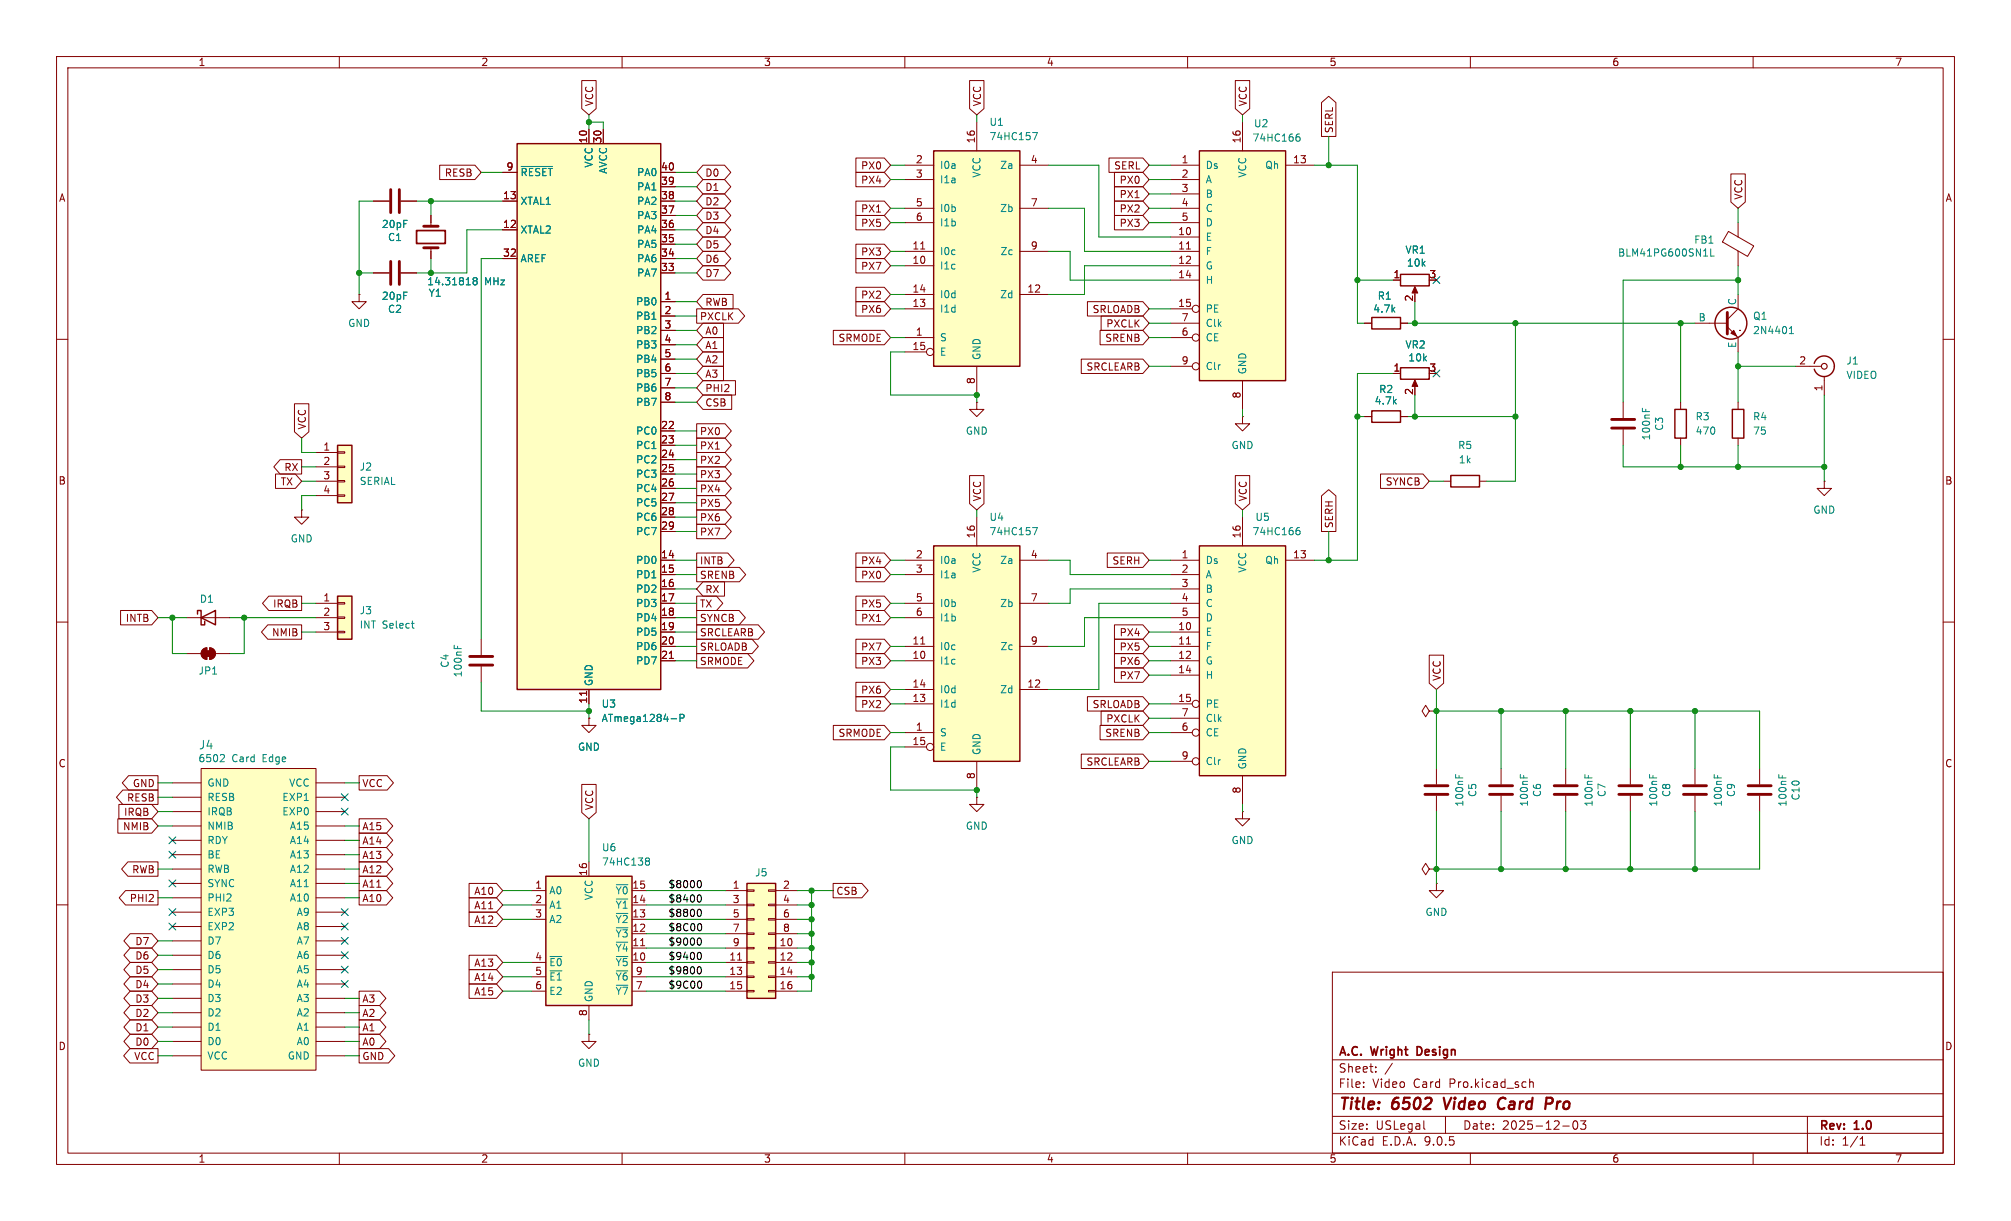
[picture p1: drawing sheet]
<svg xmlns="http://www.w3.org/2000/svg" width="356mm" height="216mm" viewBox="0 0 356 216" stroke-linecap="round" stroke-linejoin="round" font-family="sans-serif">
<defs><g id="words">
<g font-size="2.8" fill="#840000">
<text x="236.6" y="196.8">Title:</text>
<text x="246.3" y="196.8">6502</text>
<text x="256.2" y="196.8">Video</text>
<text x="266.5" y="196.8">Card</text>
<text x="275.7" y="196.8">Pro</text>
</g>
<text font-size="2.1" fill="#008484" x="35.1" y="132.7">J4</text>
<g font-size="2.1" fill="#840000">
<text x="236.6" y="189.9">Sheet:</text>
<text x="236.6" y="187.1">A.C.</text>
<text x="242.6" y="187.1">Wright</text>
<text x="251.2" y="187.1">Design</text>
<text x="236.6" y="192.6">File:</text>
<text x="242.7" y="192.6">Video</text>
<text x="250" y="192.6">Card</text>
<text x="256.4" y="192.6">Pro.kicad_sch</text>
<text x="236.6" y="202.8">KiCad</text>
<text x="236.6" y="200">Size:</text>
<text x="243.3" y="200">USLegal</text>
<text x="244.3" y="202.8">E.D.A.</text>
<text x="251.9" y="202.8">9.0.5</text>
<text x="258.6" y="200">Date:</text>
<text x="265.6" y="200">2025-12-03</text>
<text x="321.6" y="200.2">Rev:</text>
<text x="321.6" y="202.8">Id:</text>
<text x="325.7" y="202.8">1/1</text>
<text x="328" y="200.2">1.0</text>
</g>
<g font-size="1.8" fill="#840000">
<text x="35" y="11.9">1</text>
<text x="85" y="11.9">2</text>
<text x="135" y="11.9">3</text>
<text x="185" y="11.9">4</text>
<text x="235" y="11.9">5</text>
<text x="285" y="11.9">6</text>
<text x="335" y="11.9">7</text>
<text x="105.1" y="18.9" transform="rotate(-90 105.1 18.9)">VCC</text>
<text x="173.7" y="18.9" transform="rotate(-90 173.7 18.9)">VCC</text>
<text x="220.7" y="18.9" transform="rotate(-90 220.7 18.9)">VCC</text>
<text x="235.9" y="23.7" transform="rotate(-90 235.9 23.7)">SERL</text>
<text x="103.9" y="25.4" transform="rotate(-90 103.9 25.4)">10</text>
<text x="106.4" y="25.4" transform="rotate(-90 106.4 25.4)">30</text>
<text x="161.9" y="29">2</text>
<text x="172.5" y="25.4" transform="rotate(-90 172.5 25.4)">16</text>
<text x="182.2" y="29">4</text>
<text x="208.8" y="29">1</text>
<text x="219.5" y="25.4" transform="rotate(-90 219.5 25.4)">16</text>
<text x="228.6" y="29">13</text>
<text x="10.3" y="35.9">A</text>
<text x="78.6" y="31.4">RESB</text>
<text x="88.9" y="35.3">13</text>
<text x="89.5" y="30.2">9</text>
<text x="116.8" y="30.2">40</text>
<text x="116.8" y="32.8">39</text>
<text x="116.8" y="35.3">38</text>
<text x="124.6" y="31.4">D0</text>
<text x="124.6" y="34">D1</text>
<text x="152.2" y="32.7">PX4</text>
<text x="152.2" y="30.2">PX0</text>
<text x="161.9" y="31.5">3</text>
<text x="196.9" y="30.2">SERL</text>
<text x="197.9" y="32.7">PX0</text>
<text x="197.9" y="35.2">PX1</text>
<text x="208.8" y="31.5">2</text>
<text x="208.8" y="34">3</text>
<text x="308.3" y="35.4" transform="rotate(-90 308.3 35.4)">VCC</text>
<text x="343.9" y="35.9">A</text>
<text x="88.9" y="40.4">12</text>
<text x="116.8" y="37.8">37</text>
<text x="116.8" y="40.4">36</text>
<text x="124.6" y="36.5">D2</text>
<text x="124.6" y="41.6">D4</text>
<text x="124.6" y="39.1">D3</text>
<text x="152.2" y="37.8">PX1</text>
<text x="152.2" y="40.3">PX5</text>
<text x="161.9" y="36.6">5</text>
<text x="161.9" y="39.1">6</text>
<text x="182.2" y="36.6">7</text>
<text x="197.9" y="40.3">PX3</text>
<text x="197.9" y="37.8">PX2</text>
<text x="208.2" y="41.7">10</text>
<text x="208.8" y="36.6">4</text>
<text x="208.8" y="39.1">5</text>
<text x="88.9" y="45.5">32</text>
<text x="116.8" y="42.9">35</text>
<text x="116.8" y="45.5">34</text>
<text x="124.6" y="44.1">D5</text>
<text x="124.6" y="46.7">D6</text>
<text x="152.2" y="47.9">PX7</text>
<text x="152.2" y="45.4">PX3</text>
<text x="161.2" y="44.2">11</text>
<text x="161.2" y="46.7">10</text>
<text x="182.2" y="44.2">9</text>
<text x="208.2" y="44.2">11</text>
<text x="208.2" y="46.7">12</text>
<text x="116.8" y="48">33</text>
<text x="117.4" y="53.1">1</text>
<text x="124.6" y="49.2">D7</text>
<text x="152.2" y="53">PX2</text>
<text x="161.2" y="51.8">14</text>
<text x="181.6" y="51.8">12</text>
<text x="208.2" y="49.3">14</text>
<text x="246.3" y="49.3">1</text>
<text x="249.9" y="53.4" transform="rotate(-90 249.9 53.4)">2</text>
<text x="252.7" y="49.3">3</text>
<text x="117.4" y="55.6">2</text>
<text x="117.4" y="58.2">3</text>
<text x="123.7" y="56.8">PXCLK</text>
<text x="124.6" y="59.4">A0</text>
<text x="124.6" y="54.3">RWB</text>
<text x="152.2" y="55.6">PX6</text>
<text x="161.2" y="54.4">13</text>
<text x="161.9" y="59.4">1</text>
<text x="193.1" y="55.6">SRLOADB</text>
<text x="195.5" y="58.1">PXCLK</text>
<text x="208.2" y="54.4">15</text>
<text x="208.8" y="56.9">7</text>
<text x="208.8" y="59.4">6</text>
<text x="117.4" y="60.7">4</text>
<text x="117.4" y="63.2">5</text>
<text x="117.4" y="65.8">6</text>
<text x="124.6" y="61.9">A1</text>
<text x="124.6" y="64.5">A2</text>
<text x="148.2" y="60.6">SRMODE</text>
<text x="161.2" y="62">15</text>
<text x="192" y="65.7">SRCLEARB</text>
<text x="195.3" y="60.6">SRENB</text>
<text x="208.8" y="64.5">9</text>
<text x="246.3" y="65.8">1</text>
<text x="252.7" y="65.8">3</text>
<text x="318.1" y="64.5">2</text>
<text x="117.4" y="68.3">7</text>
<text x="117.4" y="70.9">8</text>
<text x="124.6" y="69.5">PHI2</text>
<text x="124.6" y="67">A3</text>
<text x="172.5" y="68" transform="rotate(-90 172.5 68)">8</text>
<text x="219.5" y="70.6" transform="rotate(-90 219.5 70.6)">8</text>
<text x="249.9" y="69.9" transform="rotate(-90 249.9 69.9)">2</text>
<text x="322.3" y="69.3" transform="rotate(-90 322.3 69.3)">1</text>
<text x="54.3" y="76" transform="rotate(-90 54.3 76)">VCC</text>
<text x="116.8" y="75.9">22</text>
<text x="123.7" y="77.2">PX0</text>
<text x="124.6" y="72.1">CSB</text>
<text x="50.2" y="83.5">RX</text>
<text x="57.1" y="79.8">1</text>
<text x="57.1" y="82.3">2</text>
<text x="116.8" y="78.5">23</text>
<text x="116.8" y="81">24</text>
<text x="116.8" y="83.6">25</text>
<text x="123.7" y="82.2">PX2</text>
<text x="123.7" y="79.7">PX1</text>
<text x="10.3" y="85.9">B</text>
<text x="49.5" y="86">TX</text>
<text x="57.1" y="84.8">3</text>
<text x="57.1" y="87.4">4</text>
<text x="116.8" y="86.1">26</text>
<text x="116.8" y="88.6">27</text>
<text x="123.7" y="89.9">PX5</text>
<text x="123.7" y="84.8">PX3</text>
<text x="123.7" y="87.3">PX4</text>
<text x="173.7" y="88.7" transform="rotate(-90 173.7 88.7)">VCC</text>
<text x="220.7" y="88.7" transform="rotate(-90 220.7 88.7)">VCC</text>
<text x="244.9" y="86">SYNCB</text>
<text x="343.9" y="85.9">B</text>
<text x="116.8" y="91.2">28</text>
<text x="116.8" y="93.7">29</text>
<text x="123.7" y="94.9">PX7</text>
<text x="123.7" y="92.4">PX6</text>
<text x="172.5" y="95.3" transform="rotate(-90 172.5 95.3)">16</text>
<text x="219.5" y="95.3" transform="rotate(-90 219.5 95.3)">16</text>
<text x="235.9" y="93.5" transform="rotate(-90 235.9 93.5)">SERH</text>
<text x="116.8" y="98.8">14</text>
<text x="116.8" y="101.3">15</text>
<text x="123.7" y="100">INTB</text>
<text x="152.2" y="100">PX4</text>
<text x="161.9" y="98.8">2</text>
<text x="161.9" y="101.3">3</text>
<text x="182.2" y="98.8">4</text>
<text x="196.6" y="100">SERH</text>
<text x="208.8" y="98.8">1</text>
<text x="208.8" y="101.3">2</text>
<text x="228.6" y="98.8">13</text>
<text x="48.2" y="107.6">IRQB</text>
<text x="57.1" y="106.4">1</text>
<text x="116.8" y="103.9">16</text>
<text x="116.8" y="106.4">17</text>
<text x="123.7" y="107.6">TX</text>
<text x="123.7" y="102.6">SRENB</text>
<text x="124.6" y="105.1">RX</text>
<text x="152.2" y="107.6">PX5</text>
<text x="152.2" y="102.6">PX0</text>
<text x="161.9" y="106.4">5</text>
<text x="182.2" y="106.4">7</text>
<text x="208.8" y="103.9">3</text>
<text x="208.8" y="106.4">4</text>
<text x="22.1" y="110.2">INTB</text>
<text x="48" y="112.7">NMIB</text>
<text x="57.1" y="109">2</text>
<text x="57.1" y="111.5">3</text>
<text x="116.8" y="109">18</text>
<text x="116.8" y="111.5">19</text>
<text x="123.7" y="112.7">SRCLEARB</text>
<text x="123.7" y="110.2">SYNCB</text>
<text x="152.2" y="110.2">PX1</text>
<text x="161.9" y="109">6</text>
<text x="197.9" y="112.7">PX4</text>
<text x="208.2" y="111.5">10</text>
<text x="208.8" y="109">5</text>
<text x="116.8" y="114">20</text>
<text x="116.8" y="116.6">21</text>
<text x="123.7" y="117.8">SRMODE</text>
<text x="123.7" y="115.3">SRLOADB</text>
<text x="152.2" y="115.3">PX7</text>
<text x="152.2" y="117.8">PX3</text>
<text x="161.2" y="114">11</text>
<text x="161.2" y="116.6">10</text>
<text x="182.2" y="114">9</text>
<text x="197.9" y="115.3">PX5</text>
<text x="197.9" y="117.8">PX6</text>
<text x="208.2" y="114">11</text>
<text x="208.2" y="116.6">12</text>
<text x="208.2" y="119.1">14</text>
<text x="103.9" y="124.5" transform="rotate(-90 103.9 124.5)">11</text>
<text x="152.2" y="125.4">PX2</text>
<text x="152.2" y="122.9">PX6</text>
<text x="161.2" y="121.7">14</text>
<text x="161.2" y="124.2">13</text>
<text x="181.6" y="121.7">12</text>
<text x="193.1" y="125.4">SRLOADB</text>
<text x="197.9" y="120.3">PX7</text>
<text x="208.2" y="124.2">15</text>
<text x="255" y="120.5" transform="rotate(-90 255 120.5)">VCC</text>
<text x="148.2" y="130.5">SRMODE</text>
<text x="161.2" y="131.8">15</text>
<text x="161.9" y="129.3">1</text>
<text x="195.3" y="130.5">SRENB</text>
<text x="195.5" y="128">PXCLK</text>
<text x="208.8" y="126.7">7</text>
<text x="208.8" y="129.3">6</text>
<text x="10.3" y="135.9">C</text>
<text x="172.5" y="137.9" transform="rotate(-90 172.5 137.9)">8</text>
<text x="192" y="135.6">SRCLEARB</text>
<text x="208.8" y="134.4">9</text>
<text x="343.9" y="135.9">C</text>
<text x="22.4" y="141.9">RESB</text>
<text x="23.4" y="139.4">GND</text>
<text x="64" y="139.4">VCC</text>
<text x="105.1" y="143.4" transform="rotate(-90 105.1 143.4)">VCC</text>
<text x="219.5" y="140.4" transform="rotate(-90 219.5 140.4)">8</text>
<text x="21.7" y="147">NMIB</text>
<text x="21.8" y="144.5">IRQB</text>
<text x="64" y="149.5">A14</text>
<text x="64" y="147">A15</text>
<text x="23.3" y="154.6">RWB</text>
<text x="64" y="152.1">A13</text>
<text x="64" y="154.6">A12</text>
<text x="103.9" y="155" transform="rotate(-90 103.9 155)">16</text>
<text x="22.8" y="159.7">PHI2</text>
<text x="64" y="157.2">A11</text>
<text x="64" y="159.7">A10</text>
<text x="83.8" y="158.4">A10</text>
<text x="83.8" y="161">A11</text>
<text x="94.5" y="157.2">1</text>
<text x="94.5" y="159.8">2</text>
<text x="111.7" y="157.2">15</text>
<text x="111.7" y="159.8">14</text>
<text x="129.5" y="157.2">1</text>
<text x="129.5" y="159.8">3</text>
<text x="138.4" y="157.2">2</text>
<text x="138.4" y="159.8">4</text>
<text x="147.8" y="158.4">CSB</text>
<text x="23.8" y="167.3">D7</text>
<text x="83.8" y="163.5">A12</text>
<text x="94.5" y="162.3">3</text>
<text x="111.7" y="162.3">13</text>
<text x="111.7" y="164.8">12</text>
<text x="111.7" y="167.4">11</text>
<text x="129.5" y="162.3">5</text>
<text x="129.5" y="164.8">7</text>
<text x="129.5" y="167.4">9</text>
<text x="137.8" y="167.4">10</text>
<text x="138.4" y="162.3">6</text>
<text x="138.4" y="164.8">8</text>
<text x="23.8" y="172.4">D5</text>
<text x="23.8" y="169.9">D6</text>
<text x="83.8" y="173.7">A14</text>
<text x="83.8" y="171.1">A13</text>
<text x="94.5" y="169.9">4</text>
<text x="94.5" y="172.5">5</text>
<text x="111.7" y="169.9">10</text>
<text x="112.3" y="172.5">9</text>
<text x="128.9" y="169.9">11</text>
<text x="128.9" y="172.5">13</text>
<text x="137.8" y="169.9">12</text>
<text x="137.8" y="172.5">14</text>
<text x="23.8" y="177.5">D3</text>
<text x="23.8" y="174.9">D4</text>
<text x="64" y="177.5">A3</text>
<text x="83.8" y="176.2">A15</text>
<text x="94.5" y="175">6</text>
<text x="103.9" y="179.8" transform="rotate(-90 103.9 179.8)">8</text>
<text x="112.3" y="175">7</text>
<text x="128.9" y="175">15</text>
<text x="137.8" y="175">16</text>
<text x="10.3" y="185.9">D</text>
<text x="23.8" y="182.6">D1</text>
<text x="23.8" y="180">D2</text>
<text x="23.8" y="185.1">D0</text>
<text x="64" y="180">A2</text>
<text x="64" y="182.6">A1</text>
<text x="64" y="185.1">A0</text>
<text x="343.9" y="185.9">D</text>
<text x="23.6" y="187.6">VCC</text>
<text x="64" y="187.6">GND</text>
<text x="35" y="205.8">1</text>
<text x="85" y="205.8">2</text>
<text x="135" y="205.8">3</text>
<text x="185" y="205.8">4</text>
<text x="235" y="205.8">5</text>
<text x="285" y="205.8">6</text>
<text x="335" y="205.8">7</text>
</g>
<g font-size="1.8" fill="#008484">
<text x="174.9" y="22.5">U1</text>
<text x="221.6" y="22.7">U2</text>
<text x="105" y="29.7" transform="rotate(-90 105 29.7)">VCC</text>
<text x="174.9" y="25">74HC157</text>
<text x="221.4" y="25.2">74HC166</text>
<text x="91.9" y="31.3">~{RESET}</text>
<text x="107.5" y="30.8" transform="rotate(-90 107.5 30.8)">AVCC</text>
<text x="112.6" y="31.3">PA0</text>
<text x="112.6" y="33.9">PA1</text>
<text x="166.1" y="30.1">I0a</text>
<text x="166.1" y="32.6">I1a</text>
<text x="173.6" y="31.5" transform="rotate(-90 173.6 31.5)">VCC</text>
<text x="176.8" y="30.1">Za</text>
<text x="213.1" y="30.1">Ds</text>
<text x="213.1" y="32.6">A</text>
<text x="213.1" y="35.2">B</text>
<text x="220.6" y="31.5" transform="rotate(-90 220.6 31.5)">VCC</text>
<text x="223.6" y="30.1">Qh</text>
<text x="67.4" y="40.5">20pF</text>
<text x="91.9" y="36.4">XTAL1</text>
<text x="91.9" y="41.5">XTAL2</text>
<text x="112.6" y="36.4">PA2</text>
<text x="112.6" y="39">PA3</text>
<text x="112.6" y="41.5">PA4</text>
<text x="166.1" y="37.7">I0b</text>
<text x="166.1" y="40.2">I1b</text>
<text x="176.8" y="37.7">Zb</text>
<text x="213.1" y="37.7">C</text>
<text x="213.1" y="40.2">D</text>
<text x="68.5" y="42.8">C1</text>
<text x="91.9" y="46.6">AREF</text>
<text x="112.6" y="44">PA5</text>
<text x="112.6" y="46.6">PA6</text>
<text x="166.1" y="45.3">I0c</text>
<text x="166.1" y="47.9">I1c</text>
<text x="176.8" y="45.3">Zc</text>
<text x="213.1" y="42.8">E</text>
<text x="213.1" y="45.3">F</text>
<text x="213.1" y="47.9">G</text>
<text x="248.4" y="45.1">VR1</text>
<text x="248.7" y="47.3">10k</text>
<text x="286" y="45.6">BLM41PG600SN1L</text>
<text x="299.5" y="43.3">FB1</text>
<text x="67.4" y="53.2">20pF</text>
<text x="75.4" y="50.6">14.31818</text>
<text x="75.7" y="52.7">Y1</text>
<text x="85.7" y="50.6">MHz</text>
<text x="112.6" y="49.1">PA7</text>
<text x="166.1" y="52.9">I0d</text>
<text x="176.8" y="52.9">Zd</text>
<text x="213.1" y="50.4">H</text>
<text x="243.5" y="53.2">R1</text>
<text x="61.5" y="58">GND</text>
<text x="68.5" y="55.5">C2</text>
<text x="112.4" y="54.2">PB0</text>
<text x="112.4" y="56.7">PB1</text>
<text x="112.4" y="59.3">PB2</text>
<text x="166.1" y="55.5">I1d</text>
<text x="213.1" y="55.5">PE</text>
<text x="213.1" y="58">Clk</text>
<text x="242.7" y="55.5">4.7k</text>
<text x="300.3" y="56.9">B</text>
<text x="307.1" y="54.1" transform="rotate(-90 307.1 54.1)">C</text>
<text x="309.9" y="56.7">Q1</text>
<text x="309.9" y="59.3">2N4401</text>
<text x="112.4" y="61.8">PB3</text>
<text x="112.4" y="64.4">PB4</text>
<text x="166.1" y="60.6">S</text>
<text x="166.1" y="63.1">E</text>
<text x="173.6" y="63.8" transform="rotate(-90 173.6 63.8)">GND</text>
<text x="213.1" y="60.6">CE</text>
<text x="213.1" y="65.6">Clr</text>
<text x="248.4" y="61.8">VR2</text>
<text x="248.9" y="64.1">10k</text>
<text x="307.1" y="61.6" transform="rotate(-90 307.1 61.6)">E</text>
<text x="326.4" y="64.7">J1</text>
<text x="112.4" y="66.9">PB5</text>
<text x="112.4" y="69.4">PB6</text>
<text x="112.4" y="72">PB7</text>
<text x="220.6" y="66.3" transform="rotate(-90 220.6 66.3)">GND</text>
<text x="243" y="71.7">4.7k</text>
<text x="243.8" y="69.7">R2</text>
<text x="326.4" y="67.2">VIDEO</text>
<text x="112.4" y="77.1">PC0</text>
<text x="170.7" y="77.1">GND</text>
<text x="292" y="78" transform="rotate(-90 292 78)">100nF</text>
<text x="294.3" y="76.3" transform="rotate(-90 294.3 76.3)">C3</text>
<text x="299.7" y="74.5">R3</text>
<text x="299.7" y="77.1">470</text>
<text x="309.9" y="74.5">R4</text>
<text x="309.9" y="77.1">75</text>
<text x="63.5" y="83.4">J2</text>
<text x="112.4" y="79.6">PC1</text>
<text x="112.4" y="82.1">PC2</text>
<text x="217.7" y="79.6">GND</text>
<text x="257.7" y="79.6">R5</text>
<text x="257.9" y="82.1">1k</text>
<text x="63.5" y="86">SERIAL</text>
<text x="112.4" y="84.7">PC3</text>
<text x="112.4" y="87.2">PC4</text>
<text x="112.4" y="89.8">PC5</text>
<text x="112.4" y="92.3">PC6</text>
<text x="112.4" y="94.8">PC7</text>
<text x="174.9" y="92.3">U4</text>
<text x="174.9" y="94.8">74HC157</text>
<text x="221.4" y="94.8">74HC166</text>
<text x="221.9" y="92.3">U5</text>
<text x="320.5" y="91">GND</text>
<text x="51.3" y="96.1">GND</text>
<text x="112.4" y="99.9">PD0</text>
<text x="166.1" y="99.9">I0a</text>
<text x="173.6" y="101.4" transform="rotate(-90 173.6 101.4)">VCC</text>
<text x="176.8" y="99.9">Za</text>
<text x="213.1" y="99.9">Ds</text>
<text x="220.6" y="101.4" transform="rotate(-90 220.6 101.4)">VCC</text>
<text x="223.6" y="99.9">Qh</text>
<text x="35.2" y="106.8">D1</text>
<text x="112.4" y="102.5">PD1</text>
<text x="112.4" y="105">PD2</text>
<text x="112.4" y="107.5">PD3</text>
<text x="166.1" y="102.5">I1a</text>
<text x="166.1" y="107.5">I0b</text>
<text x="176.8" y="107.5">Zb</text>
<text x="213.1" y="102.5">A</text>
<text x="213.1" y="105">B</text>
<text x="213.1" y="107.5">C</text>
<text x="63.5" y="108.8">J3</text>
<text x="63.5" y="111.4">INT Select</text>
<text x="112.4" y="110.1">PD4</text>
<text x="112.4" y="112.6">PD5</text>
<text x="166.1" y="110.1">I1b</text>
<text x="213.1" y="110.1">D</text>
<text x="213.1" y="112.6">E</text>
<text x="35" y="119.5">JP1</text>
<text x="79.6" y="118.2" transform="rotate(-90 79.6 118.2)">C4</text>
<text x="81.9" y="119.9" transform="rotate(-90 81.9 119.9)">100nF</text>
<text x="112.4" y="115.2">PD6</text>
<text x="112.4" y="117.7">PD7</text>
<text x="166.1" y="115.2">I0c</text>
<text x="166.1" y="117.7">I1c</text>
<text x="176.8" y="115.2">Zc</text>
<text x="213.1" y="115.2">F</text>
<text x="213.1" y="117.7">G</text>
<text x="105" y="121.4" transform="rotate(-90 105 121.4)">GND</text>
<text x="106.3" y="125.3">U3</text>
<text x="166.1" y="122.8">I0d</text>
<text x="166.1" y="125.3">I1d</text>
<text x="176.8" y="122.8">Zd</text>
<text x="213.1" y="120.2">H</text>
<text x="213.1" y="125.3">PE</text>
<text x="106.3" y="127.9">ATmega1284-P</text>
<text x="166.1" y="130.4">S</text>
<text x="213.1" y="127.9">Clk</text>
<text x="213.1" y="130.4">CE</text>
<text x="35" y="135">6502</text>
<text x="41" y="135">Card</text>
<text x="46.5" y="135">Edge</text>
<text x="102.1" y="132.9">GND</text>
<text x="166.1" y="132.9">E</text>
<text x="173.6" y="133.6" transform="rotate(-90 173.6 133.6)">GND</text>
<text x="213.1" y="135.5">Clr</text>
<text x="220.6" y="136.1" transform="rotate(-90 220.6 136.1)">GND</text>
<text x="36.6" y="139.3">GND</text>
<text x="36.6" y="141.8">RESB</text>
<text x="49.8" y="141.8">EXP1</text>
<text x="51" y="139.3">VCC</text>
<text x="259" y="142.7" transform="rotate(-90 259 142.7)">100nF</text>
<text x="261.3" y="141" transform="rotate(-90 261.3 141)">C5</text>
<text x="270.4" y="142.7" transform="rotate(-90 270.4 142.7)">100nF</text>
<text x="272.7" y="141" transform="rotate(-90 272.7 141)">C6</text>
<text x="281.8" y="142.7" transform="rotate(-90 281.8 142.7)">100nF</text>
<text x="284.1" y="141" transform="rotate(-90 284.1 141)">C7</text>
<text x="293.2" y="142.7" transform="rotate(-90 293.2 142.7)">100nF</text>
<text x="295.6" y="141" transform="rotate(-90 295.6 141)">C8</text>
<text x="304.7" y="142.7" transform="rotate(-90 304.7 142.7)">100nF</text>
<text x="307" y="141" transform="rotate(-90 307 141)">C9</text>
<text x="316.1" y="142.7" transform="rotate(-90 316.1 142.7)">100nF</text>
<text x="318.4" y="141.6" transform="rotate(-90 318.4 141.6)">C10</text>
<text x="36.6" y="144.4">IRQB</text>
<text x="36.6" y="146.9">NMIB</text>
<text x="36.6" y="149.5">RDY</text>
<text x="49.8" y="144.4">EXP0</text>
<text x="51.2" y="146.9">A15</text>
<text x="51.2" y="149.5">A14</text>
<text x="170.7" y="146.9">GND</text>
<text x="217.7" y="149.5">GND</text>
<text x="36.6" y="152">BE</text>
<text x="36.6" y="154.5">RWB</text>
<text x="51.2" y="152">A13</text>
<text x="51.2" y="154.5">A12</text>
<text x="106.3" y="150.7">U6</text>
<text x="106.3" y="153.3">74HC138</text>
<text x="133.4" y="155.2">J5</text>
<text x="36.6" y="157.1">SYNC</text>
<text x="36.6" y="159.6">PHI2</text>
<text x="51.2" y="157.1">A11</text>
<text x="51.2" y="159.6">A10</text>
<text x="97" y="158.3">A0</text>
<text x="97" y="160.9">A1</text>
<text x="105" y="159.3" transform="rotate(-90 105 159.3)">VCC</text>
<text x="108.8" y="158.3">~{Y0}</text>
<text x="108.8" y="160.9">~{Y1}</text>
<text x="36.6" y="162.2">EXP3</text>
<text x="36.6" y="164.7">EXP2</text>
<text x="36.6" y="167.2">D7</text>
<text x="52.4" y="162.2">A9</text>
<text x="52.4" y="164.7">A8</text>
<text x="52.4" y="167.2">A7</text>
<text x="97" y="163.4">A2</text>
<text x="108.8" y="163.4">~{Y2}</text>
<text x="108.8" y="166">~{Y3}</text>
<text x="252" y="162.2">GND</text>
<text x="36.6" y="169.8">D6</text>
<text x="36.6" y="172.3">D5</text>
<text x="52.4" y="169.8">A6</text>
<text x="52.4" y="172.3">A5</text>
<text x="97" y="171">~{E0}</text>
<text x="97" y="173.6">~{E1}</text>
<text x="108.8" y="168.5">~{Y4}</text>
<text x="108.8" y="171">~{Y5}</text>
<text x="108.8" y="173.6">~{Y6}</text>
<text x="36.6" y="174.9">D4</text>
<text x="36.6" y="177.4">D3</text>
<text x="36.6" y="179.9">D2</text>
<text x="52.4" y="174.9">A4</text>
<text x="52.4" y="177.4">A3</text>
<text x="52.4" y="179.9">A2</text>
<text x="97" y="176.1">E2</text>
<text x="105" y="177.3" transform="rotate(-90 105 177.3)">GND</text>
<text x="108.8" y="176.1">~{Y7}</text>
<text x="36.6" y="182.5">D1</text>
<text x="36.6" y="185">D0</text>
<text x="52.4" y="182.5">A1</text>
<text x="52.4" y="185">A0</text>
<text x="36.6" y="187.6">VCC</text>
<text x="50.8" y="187.6">GND</text>
<text x="102.1" y="188.8">GND</text>
</g>
<g font-size="1.8">
<text x="118.1" y="157.1">$8000</text>
<text x="118.1" y="159.7">$8400</text>
<text x="118.1" y="167.3">$9000</text>
<text x="118.1" y="162.2">$8800</text>
<text x="118.1" y="164.8">$8C00</text>
<text x="118.1" y="172.4">$9800</text>
<text x="118.1" y="169.8">$9400</text>
<text x="118.1" y="174.9">$9C00</text>
</g>
</g></defs>
<g fill="none" stroke="#840000" stroke-width=".18">
<path d="M10 10h335.6v195.9h-335.6zM12 12h331.6v191.9h-331.6zM60 10v2M110 10v2M160 10v2M210 10v2M260 10v2M310 10v2M10 60h2M219.7 73.7v1.2h1.3l-1.3 1.3-1.3-1.3h1.3M219.7 73.7h.1M343.6 60h2"/>
<path d="M10 110h2M33 109.2h7.6M343.6 110h2M10 160h2M235.6 171.9h108v32h-108zM343.6 160h2M235.6 197.4h108M235.6 193.4h108M235.6 187.4h108M241.1 192.1v.2M241.1 191.4v.1M243.3 189.4v.2"/>
<path d="M243.3 188.7v.1M246.2 188l-1.3 1.9M251.8 199.6l.2 .1M255.6 197.4v3M270.5 190.8v1.5M270.5 191.4l.2-.1 .4 .1v.9M276.3 199.1h1.2M278.3 198.3l.2-.1a.81 .81 0 0 1 .6 .6 .81 .81 0 0 1-.3 .8l-.2 .1a.81 .81 0 0 1-.3-1.4zM279.5 198.2h.9l-.5 .6 .4 .1v.6l-.2 .2h-.4l-.2-.2M319.6 197.4v6.5M60 203.9v2M110 203.9v2"/>
<path d="M160 203.9v2M210 203.9v2M235.6 200.4h108M260 203.9v2M310 203.9v2M328.9 202.5h.9M328.9 201.4l.4-.4v1.5"/>
</g>
<path d="M255.3 194.1l.4 2M265.9 194.1a1.13 1.13 0 0 0-1 .7 1.13 1.13 0 0 0 .2 1.2l.3 .1 .5-.1M273.5 194.1l.9 .1a.58 .58 0 0 1-.3 1h-.7" fill="none" stroke="#840000" stroke-width=".4"/>
<path d="M250.9 185.1h-.3v1.5h.3" fill="none" stroke="#840000" stroke-width=".3"/>
<path d="M34.9 108.6v-.6h.7v2.5h.6v-.6M35.6 109.2l2.5-1.2v2.5z" fill="none" stroke="#840000" stroke-width=".25"/>
<path d="M165.1 96.5h15.2v38.1h-15.2z" fill="#ffffc2"/>
<path d="M165.1 96.5h15.2v38.1h-15.2z" fill="none" stroke="#840000" stroke-width=".25"/>
<g fill="none" stroke="#840000" stroke-width=".18">
<path d="M307.3 39.4v2.5M305.6 40.9l4.5 2.6-1.1 1.8-4.4-2.5zM307.3 44.4v2.6M160 99.1h5.1M172.7 91.4v5.1M180.3 99.1h5.1M33 115.6h2.6M35.9 114.9l.7-.3v2a1.02 1.02 0 0 1-1-.6 1.02 1.02 0 0 1 .3-1.1zM37.1 114.6a1.02 1.02 0 0 1 1 1 1.02 1.02 0 0 1-1 1zM38.1 115.6h2.5M160 101.6h5.1M160 106.7h5.1"/>
<path d="M160 109.2h5.1M160 114.3h5.1M160 116.8h5.1M162.8 113.9h.7M180.3 106.7h5.1M180.3 114.3h5.1M160 121.9h5.1M160 124.5h5.1M160 129.5h5.1M160 132.1h3.8M172.7 134.6v5.1M180.3 121.9h5.1"/>
<circle cx="164.5" cy="132.1" r=".63"/>
</g>
<path d="M302.5 44v1.3h.6M182.6 93.3h.8l-.5 1.3" fill="none" stroke="#008484" stroke-width=".18"/>
<g fill="#840000" stroke="#840000" stroke-width=".18">
<path d="M36.3 115.1h1v1h-1z"/>
<path d="M35.9 114.9l.7-.3v2a1.02 1.02 0 0 1-1-.6 1.02 1.02 0 0 1 .3-1.1z"/>
<path d="M37.1 114.6a1.02 1.02 0 0 1 1 1 1.02 1.02 0 0 1-1 1z"/>
</g>
<path d="M212.1 96.5h15.2v40.7h-15.2z" fill="#ffffc2"/>
<path d="M212.1 96.5h15.2v40.7h-15.2z" fill="none" stroke="#840000" stroke-width=".25"/>
<g fill="none" stroke="#840000" stroke-width=".18">
<path d="M207 99.1h5.1M219.7 91.4v5.1M227.3 99.1h5.1M207 101.6h5.1M207 104.1h5.1M207 106.7h5.1M207 109.2h5.1M207 111.8h5.1M207 114.3h5.1M207 116.8h5.1M207 119.4h5.1M209.8 113.9h.7"/>
<path d="M207 124.5h3.8M207 127h5.1M207 129.5h3.8M207 134.6h3.8M219.7 137.2v5M219.7 143.5v1.3h1.3l-1.3 1.3-1.3-1.3h1.3M219.7 143.5h.1"/>
<circle cx="211.5" cy="124.5" r=".63"/>
<circle cx="211.5" cy="129.5" r=".63"/>
<circle cx="211.5" cy="134.6" r=".63"/>
</g>
<path d="M229.3 93.8h.3l.3 .2-.1 .5h-.5M229.8 93.3l-.5 .1" fill="none" stroke="#008484" stroke-width=".18"/>
<path d="M165.1 26.7h15.2v38.1h-15.2z" fill="#ffffc2"/>
<path d="M165.1 26.7h15.2v38.1h-15.2zM296.2 72.4h2v5.1h-2z" fill="none" stroke="#840000" stroke-width=".25"/>
<g fill="none" stroke="#840000" stroke-width=".18">
<path d="M160 29.2h5.1M160 31.8h5.1M160 36.8h5.1M160 39.4h5.1M172.7 21.6v5.1M180.3 29.2h5.1M180.3 36.8h5.1M160 44.5h5.1M160 47h5.1M160 52.1h5.1M160 54.6h5.1M160 59.7h5.1"/>
<path d="M162.8 44h.7M180.3 44.5h5.1M180.3 52.1h5.1M160 62.2h3.8M172.7 64.8v5.1M287 71.1v2.8M287 75.9v2.8M297.2 71.1v1.3M297.2 77.5v1.2M322.6 85.1v1.3h1.2l-1.2 1.2-1.3-1.2h1.3M322.6 85.1h.1M104.1 127v1.3h1.3l-1.3 1.2-1.2-1.2h1.2"/>
<path d="M104.1 127h.1M276.9 135.9v2.8M288.3 135.9v2.8M299.7 135.9v2.8M311.1 135.9v2.8M252.7 153.7l-.6-1-.6 1 .6 1 .6-1h1.3M254 153.7h.1M276.9 140.7v2.8M288.3 140.7v2.8M299.7 140.7v2.8M311.1 140.7v2.8"/>
<circle cx="164.5" cy="62.2" r=".63"/>
</g>
<path d="M182.6 23.4h.8l-.5 1.3M290.4 72.2v.6M291 72.4v.4M280.3 136.9v.7M280.9 137.1v.5M291.7 136.9v.7M292.3 137.1v.5M303.1 136.9v.7M303.7 137.1v.5M314.5 136.9v.7M315.2 137.1v.5" fill="none" stroke="#008484" stroke-width=".18"/>
<path d="M285 74.2h4.1M285 75.7h4.1M274.8 138.9h4.1M286.3 138.9h4M297.7 138.9h4.1M309.1 138.9h4.1M274.8 140.5h4.1M286.3 140.5h4M297.7 140.5h4.1M309.1 140.5h4.1" fill="none" stroke="#840000" stroke-width=".51"/>
<path d="M35.6 135.9h20.3v53.3h-20.3z" fill="#ffffc2"/>
<g fill="none" stroke="#840000" stroke-width=".18">
<path d="M30.5 138.4h5.1M35.6 135.9h20.3v53.3h-20.3zM55.9 138.4h5.1M30.5 141h5.1M30.5 143.5h5.1M30.5 146.1h5.1M30.5 148.6h5.1M30.5 151.1h5.1M30.5 153.7h5.1M30.5 156.2h5.1M30.5 158.8h5.1M55.9 141h5.1"/>
<path d="M55.9 143.5h5.1M55.9 146.1h5.1M55.9 148.6h5.1M55.9 151.1h5.1M55.9 153.7h5.1M55.9 156.2h5.1M55.9 158.8h5.1M30.5 161.3h5.1M30.5 163.8h5.1M30.5 166.4h5.1M30.5 168.9h5.1M30.5 171.5h5.1"/>
<path d="M30.5 174h5.1M30.5 176.5h5.1M30.5 179.1h5.1M55.9 161.3h5.1M55.9 163.8h5.1M55.9 166.4h5.1M55.9 168.9h5.1M55.9 171.5h5.1M55.9 174h5.1M55.9 176.5h5.1M55.9 179.1h5.1M30.5 181.6h5.1"/>
<path d="M30.5 184.2h5.1M30.5 186.7h5.1M55.9 181.6h5.1M55.9 184.2h5.1M55.9 186.7h5.1"/>
</g>
<path d="M39.4 133.4l.3 .3-.1 .3-.7 .7h.8" fill="none" stroke="#008484" stroke-width=".18"/>
<path d="M96.5 154.9h15.3v22.9h-15.3z" fill="#ffffc2"/>
<path d="M256.5 84.1h5.1v2h-5.1zM96.5 154.9h15.3v22.9h-15.3z" fill="none" stroke="#840000" stroke-width=".25"/>
<g fill="none" stroke="#840000" stroke-width=".18">
<path d="M255.3 85.1h1.2M261.6 85.1h1.3M252.7 125.7l-.6-1-.6 1 .6 1 .6-1h1.3M254 125.7h.1M254 135.9v2.8M94 157.5h2.5M104.1 152.4v2.5M111.8 157.5h2.5M254 156.2v1.3h1.3l-1.3 1.3-1.3-1.3h1.3M254 156.2h.1M254 140.7v2.8M94 160h2.5"/>
<path d="M94 162.6h2.5M94 170.2h2.5M94 172.7h2.5M94 175.3h2.5M104.1 177.8v2.5M111.8 160h2.5M111.8 162.6h2.5M111.8 170.2h2.5M111.8 172.7h2.5M111.8 175.3h2.5M111.8 165.1h2.5M111.8 167.6h2.5"/>
<path d="M113.3 167.2h.7"/>
</g>
<path d="M257.4 136.9v.7M258 137.1v.5M109 156.4h2M114.2 152.2l.2 .1M114.2 151.8l.4-.1 .2 .1 .1 .2-.3 .3M114.4 152.3h.2M114.4 152.3h-.2M114.6 152.3l.3 .2-.1 .4-.2 .1-.4-.1M97.3 169.1h2.1" fill="none" stroke="#008484" stroke-width=".18"/>
<path d="M252 138.9h4M252 140.5h4" fill="none" stroke="#840000" stroke-width=".51"/>
<path d="M91.4 25.4h25.4v96.5h-25.4z" fill="#ffffc2"/>
<path d="M91.4 25.4h25.4v96.5h-25.4z" fill="none" stroke="#840000" stroke-width=".25"/>
<g fill="none" stroke="#840000" stroke-width=".18">
<path d="M66 35.6h2.8M70.9 35.6h2.8M76.2 38.1v1.9M88.9 30.5h2.5M88.9 35.6h2.5M104.1 22.9v2.5M106.7 22.9v2.5M116.8 30.5h2.6M116.8 35.6h2.6M116.8 33h2.6M116.8 38.1h2.6M63.5 52.1v1.2h1.3l-1.3 1.3-1.3-1.3h1.3"/>
<path d="M63.5 52.1h.1M66 48.3h2.8M70.9 48.3h2.8M76.2 43.8v1.9M88.9 40.6h2.5M88.9 45.7h2.5M116.8 40.6h2.6M116.8 45.7h2.6M116.8 43.2h2.6M116.8 48.3h2.6M116.8 53.3h2.6M116.8 55.9h2.6"/>
<path d="M116.8 58.4h2.6M116.8 61h2.6M116.8 63.5h2.6M116.8 66h2.6M116.8 68.6h2.6M116.8 71.1h2.6M116.8 76.2h2.6M116.8 78.7h2.6M116.8 81.3h2.6M116.8 83.8h2.6M116.8 86.4h2.6M116.8 88.9h2.6"/>
<path d="M116.8 91.4h2.6M116.8 94h2.6M116.8 99.1h2.6M85.1 113v2.8M85.1 117.9v2.8M116.8 101.6h2.6M116.8 104.1h2.6M116.8 106.7h2.6M116.8 109.2h2.6M116.8 111.8h2.6M116.8 114.3h2.6M116.8 116.8h2.6"/>
<path d="M118.4 116.4h.7M103.7 122.2v.7M104.1 121.9v2.6M265.4 135.9v2.8M265.4 140.7v2.8"/>
</g>
<path d="M92.2 29.4h5.5M83.9 49.6l-.2-.2 .2-.3h.2l.3 .2-.3 .3M83.9 49.6l-.2 .3v.3l.2 .2 .4-.1 .1-.2v-.2l-.3-.3M83.9 49.6h.2M80.3 114.1v.6M80.9 114.3v.4M118.7 127.1h.9M120.2 127l.6-.1 .2-.2-.1-.3-.7-.1v1.3M268.8 136.9v.7M269.4 137.1v.5" fill="none" stroke="#008484" stroke-width=".18"/>
<path d="M69.1 33.5v4.1M70.6 33.5v4.1M69.1 46.2v4.1M70.6 46.2v4.1M74.9 43.8h2.6M74.9 40h2.6M83.1 117.6h4M83.1 116.1h4M263.4 138.9h4.1M263.4 140.5h4.1" fill="none" stroke="#840000" stroke-width=".51"/>
<path d="M73.7 40.8h5v2.3h-5z" fill="none" stroke="#840000" stroke-width=".3"/>
<path d="M59.7 105.4h2.5v7.6h-2.5z" fill="#ffffc2"/>
<path d="M320.8 64.3a1.82 1.82 0 0 1 2-1.3 1.82 1.82 0 0 1 1.6 1.8M324.4 64.8a1.81 1.81 0 0 1-1.6 1.8 1.81 1.81 0 0 1-2-1.3M59.7 105.4h2.5v7.6h-2.5z" fill="none" stroke="#840000" stroke-width=".25"/>
<path d="M317.5 64.8h4.6M322.6 66.5v3.4M55.9 106.7h3.8M55.9 109.2h3.8M55.9 111.8h3.8M59.7 106.6h1.3v.2h-1.3zM59.7 109.1h1.3v.2h-1.3zM59.7 111.6h1.3v.3h-1.3z" fill="none" stroke="#840000" stroke-width=".18"/>
<path d="M72.7 110.2h.5M73 111l.2 .1" fill="none" stroke="#008484" stroke-width=".18"/>
<circle cx="322.6" cy="64.8" r=".51" fill="none" stroke="#840000" stroke-width=".2"/>
<path d="M59.7 78.7h2.5v10.2h-2.5z" fill="#ffffc2"/>
<g fill="none" stroke="#840000" stroke-width=".25">
<path d="M59.7 78.7h2.5v10.2h-2.5zM242.6 72.6h5v2.1h-5zM247.6 65h5.1v2.1h-5.1zM306.3 72.4h2.1v5.1h-2.1z"/>
<circle cx="306.1" cy="57.1" r="2.82"/>
</g>
<g fill="none" stroke="#840000" stroke-width=".18">
<path d="M299.7 57.2h5.7M305.4 57.8l1.9 1.9v2.5M307.3 52.1v2.5l-1.9 1.9M307.6 58.4h.1M59.7 79.9h1.3v.2h-1.3zM172.7 71.1v1.3h1.3l-1.3 1.3-1.3-1.3h1.3M172.7 71.1h.1M241.3 73.7h1.3M246.4 66h1.2M247.6 73.7h1.3M250.2 67.6v1M307.3 71.1v1.3"/>
<path d="M307.3 77.5v1.2M53.3 90.2v1.2h1.3l-1.3 1.3-1.2-1.3h1.2M53.3 90.2h.1M55.9 80h3.8M55.9 82.6h3.8M55.9 85.1h3.8M55.9 87.6h3.8M59.7 82.4h1.3v.3h-1.3zM59.7 85h1.3v.2h-1.3zM59.7 87.5h1.3v.3h-1.3zM104.1 182.9v1.3h1.3l-1.3 1.2-1.2-1.2h1.2M104.1 182.9h.1"/>
</g>
<path d="M305.4 55.2v3.9" fill="none" stroke="#840000" stroke-width=".51"/>
<g fill="#840000" stroke="#840000" stroke-width=".18">
<path d="M306.1 58.9l.5-.5 .5 1z"/>
<path d="M250.2 67.2l.5 1.1h-1z"/>
</g>
<path d="M316.4 59h.7M316.4 58.1l.4-.4v1.3" fill="none" stroke="#008484" stroke-width=".18"/>
<path d="M212.1 26.7h15.2v40.6h-15.2z" fill="#ffffc2"/>
<path d="M212.1 26.7h15.2v40.6h-15.2zM242.6 56.1h5v2.1h-5zM247.6 48.5h5.1v2h-5.1z" fill="none" stroke="#840000" stroke-width=".25"/>
<g fill="none" stroke="#840000" stroke-width=".18">
<path d="M207 29.2h5.1M207 31.8h5.1M207 34.3h5.1M207 36.8h5.1M207 39.4h5.1M219.7 21.6v5.1M227.3 29.2h5.1M207 41.9h5.1M207 44.5h5.1M207 47h5.1M207 49.5h5.1M207 54.6h3.8"/>
<path d="M207 57.2h5.1M207 59.7h3.8M209.8 44h.7M241.3 57.2h1.3M246.4 49.5h1.2M247.6 57.2h1.3M250.2 51.1v1M207 64.8h3.8M219.7 67.3v5.1M172.7 141v1.2h1.3l-1.3 1.3-1.3-1.3h1.3M172.7 141h.1"/>
<circle cx="211.5" cy="54.6" r=".63"/>
<circle cx="211.5" cy="59.7" r=".63"/>
<circle cx="211.5" cy="64.8" r=".63"/>
</g>
<path d="M229.3 24.2h.3l.3 .2-.1 .5h-.5M229.8 23.7l-.5 .1" fill="none" stroke="#008484" stroke-width=".18"/>
<path d="M250.2 50.7l.5 1.1h-1z" fill="#840000" stroke="#840000" stroke-width=".18"/>
<path d="M132.1 156.2h5.1v20.3h-5.1z" fill="#ffffc2"/>
<path d="M132.1 156.2h5.1v20.3h-5.1z" fill="none" stroke="#840000" stroke-width=".25"/>
<g fill="none" stroke="#840000" stroke-width=".18">
<path d="M102.9 14.2h2.5v5l-1.3 1.1-1.2-1.1zM171.4 14.2h2.6v5l-1.3 1.1-1.3-1.1zM218.4 14.2h2.6v5l-1.3 1.1-1.3-1.1zM233.7 18.1l1.2-1.1 1.3 1.1v6h-2.5zM66 35.6h2.8M70.9 35.6h2.8M76.2 38.1v1.3M77.7 29.2h6.3l1.1 1.3-1.1 1.3h-6.3zM88.9 30.5h2.5M88.9 35.6h2.5M104.1 22.9v2.5M106.7 22.9v2.5"/>
<path d="M116.8 30.5h2.6M116.8 35.6h2.6M116.8 33h2.6M116.8 38.1h2.6M124.3 29.2h3.8l1.1 1.3-1.1 1.3h-3.8l-1.1-1.3zM124.3 34.3h3.8l1.1 1.3-1.1 1.2h-3.8l-1.1-1.2zM124.3 31.7h3.8l1.1 1.3-1.1 1.3h-3.8l-1.1-1.3zM124.3 39.4h3.8l1.1 1.2-1.1 1.3h-3.8l-1.1-1.3zM124.3 36.8h3.8l1.1 1.3-1.1 1.3h-3.8l-1.1-1.3zM151.3 35.6h5.1l1.1 1.2-1.1 1.3h-5.1zM151.3 30.5h5.1l1.1 1.3-1.1 1.2h-5.1zM151.3 38.1h5.1l1.1 1.3-1.1 1.2h-5.1z"/>
<path d="M151.3 27.9h5.1l1.1 1.3-1.1 1.3h-5.1zM196.1 27.9h6l1.1 1.3-1.1 1.3h-6zM197.1 38.1h5l1.1 1.3-1.1 1.2h-5zM197.1 30.5h5l1.1 1.3-1.1 1.2h-5zM197.1 33h5l1.1 1.3-1.1 1.3h-5zM197.1 35.6h5l1.1 1.2-1.1 1.3h-5zM306.1 30.8h2.5v4.9l-1.3 1.1-1.2-1.1zM66 48.3h2.8M70.9 48.3h2.8M76.2 44.5v1.2M88.9 40.6h2.5M88.9 45.7h2.5"/>
<path d="M116.8 40.6h2.6M116.8 45.7h2.6M116.8 43.2h2.6M116.8 48.3h2.6M116.8 53.3h2.6M116.8 55.9h2.6M116.8 58.4h2.6M123.2 54.6h7.4l1.1 1.3-1.1 1.3h-7.4zM124.3 57.1h3.6v2.6h-3.6l-1.1-1.3zM124.3 52.1h5.3v2.5h-5.3l-1.1-1.3zM124.3 59.7h3.6v2.5h-3.6l-1.1-1.2zM124.3 47h3.8l1.1 1.3-1.1 1.2h-3.8l-1.1-1.2z"/>
<path d="M124.3 41.9h3.8l1.1 1.3-1.1 1.3h-3.8l-1.1-1.3zM124.3 44.4h3.8l1.1 1.3-1.1 1.3h-3.8l-1.1-1.3zM147.4 58.4h9l1.1 1.3-1.1 1.3h-9zM151.3 50.8h5.1l1.1 1.3-1.1 1.2h-5.1zM151.3 53.3h5.1l1.1 1.3-1.1 1.3h-5.1zM151.3 45.7h5.1l1.1 1.3-1.1 1.3h-5.1zM151.3 43.2h5.1l1.1 1.3-1.1 1.2h-5.1zM192.3 53.3h9.8l1.1 1.3-1.1 1.3h-9.8zM194.5 58.4h7.6l1.1 1.3-1.1 1.3h-7.6zM194.7 55.9h7.4l1.1 1.3-1.1 1.2h-7.4zM241.3 57.2h1.3M246.4 49.5h1.2"/>
<path d="M247.6 57.2h1.3M52.1 71.4h2.5v5l-1.3 1.1-1.2-1.1zM116.8 66h2.6M116.8 61h2.6M116.8 63.5h2.6M116.8 68.6h2.6M116.8 71.1h2.6M116.8 76.2h2.6M116.8 78.7h2.6M123.2 77.5h5l1.1 1.2-1.1 1.3h-5zM123.2 74.9h5l1.1 1.3-1.1 1.3h-5zM124.3 67.3h5.8v2.6h-5.8l-1.1-1.3z"/>
<path d="M124.3 69.8h5.1v2.6h-5.1l-1.1-1.3zM124.3 62.2h3.6v2.6h-3.6l-1.1-1.3zM124.3 64.8h3.6v2.5h-3.6l-1.1-1.3zM191.2 63.5h10.9l1.1 1.3-1.1 1.2h-10.9zM241.3 73.7h1.3M246.4 66h1.2M247.6 73.7h1.3M48.7 83.8h3.5l1.1 1.3-1.1 1.3h-3.5zM49.5 81.3h3.8v2.5h-3.8l-1.1-1.2zM116.8 81.3h2.6M116.8 83.8h2.6M116.8 86.4h2.6"/>
<path d="M116.8 88.9h2.6M116.8 91.4h2.6M116.8 94h2.6M116.8 99.1h2.6M123.2 80h5l1.1 1.3-1.1 1.3h-5zM123.2 87.6h5l1.1 1.3-1.1 1.3h-5zM123.2 82.5h5l1.1 1.3-1.1 1.3h-5zM123.2 85.1h5l1.1 1.3-1.1 1.2h-5zM123.2 92.7h5l1.1 1.3-1.1 1.3h-5zM123.2 97.8h5.5l1.1 1.3-1.1 1.2h-5.5zM123.2 90.2h5l1.1 1.2-1.1 1.3h-5zM151.3 97.8h5.1l1.1 1.3-1.1 1.2h-5.1z"/>
<path d="M171.4 84.1h2.6v5l-1.3 1.1-1.3-1.1zM195.8 97.8h6.3l1.1 1.3-1.1 1.2h-6.3zM218.4 84.1h2.6v5l-1.3 1.1-1.3-1.1zM233.7 87.7l1.2-1.1 1.3 1.1v6.3h-2.5zM244.1 83.8h7.5l1.1 1.3-1.1 1.3h-7.5zM21.3 107.9h5.5l1.1 1.3-1.1 1.3h-5.5zM47.3 110.5h6v2.5h-6l-1.1-1.2zM47.5 105.4h5.8v2.6h-5.8l-1.1-1.3zM116.8 101.6h2.6M116.8 104.1h2.6M116.8 106.7h2.6M116.8 109.2h2.6"/>
<path d="M116.8 111.8h2.6M116.8 114.3h2.6M116.8 116.8h2.6M118.4 116.4h.7M123.2 115.6h9l1.1 1.2-1.1 1.3h-9zM123.2 113h9.8l1.1 1.3-1.1 1.3h-9.8zM123.2 110.5h10.9l1.1 1.3-1.1 1.2h-10.9zM123.2 107.9h7.5l1.1 1.3-1.1 1.3h-7.5zM123.2 105.4h3.5l1.1 1.3-1.1 1.3h-3.5zM123.2 100.3h7.6l1.1 1.3-1.1 1.3h-7.6zM124.3 102.9h3.8v2.5h-3.8l-1.1-1.3zM151.3 113h5.1l1.1 1.3-1.1 1.3h-5.1z"/>
<path d="M151.3 105.4h5.1l1.1 1.3-1.1 1.3h-5.1zM151.3 115.6h5.1l1.1 1.2-1.1 1.3h-5.1zM151.3 107.9h5.1l1.1 1.3-1.1 1.3h-5.1zM151.3 100.3h5.1l1.1 1.3-1.1 1.3h-5.1zM197.1 118.1h5l1.1 1.3-1.1 1.3h-5zM197.1 113h5l1.1 1.3-1.1 1.3h-5zM197.1 110.5h5l1.1 1.3-1.1 1.2h-5zM197.1 115.6h5l1.1 1.2-1.1 1.3h-5zM252.7 115.8h2.6v5l-1.3 1.1-1.3-1.1zM21.7 139.7h6.2v2.5h-6.2l-1.1-1.2zM22.7 137.2h5.2v2.5h-5.2l-1.1-1.3zM63.5 137.2h5l1.1 1.2-1.1 1.3h-5z"/>
<path d="M102.9 138.7h2.5v5l-1.3 1.1-1.2-1.1zM103.7 122.2v.7M104.1 127h.1M104.1 121.9v2.6M147.4 128.3h9l1.1 1.2-1.1 1.3h-9zM151.3 123.2h5.1l1.1 1.3-1.1 1.2h-5.1zM151.3 120.6h5.1l1.1 1.3-1.1 1.3h-5.1zM191.2 133.3h10.9l1.1 1.3-1.1 1.3h-10.9zM192.3 123.2h9.8l1.1 1.3-1.1 1.2h-9.8zM194.5 128.3h7.6l1.1 1.2-1.1 1.3h-7.6zM194.7 125.7h7.4l1.1 1.3-1.1 1.3h-7.4zM20.8 144.8h6l1.1 1.3-1.1 1.2h-6z"/>
<path d="M21 142.2h5.8l1.1 1.3-1.1 1.3h-5.8zM22.2 157.5h5.7v2.5h-5.7l-1.1-1.2zM22.6 152.4h5.3v2.5h-5.3l-1.1-1.2zM63.5 147.3h4.8l1.2 1.3-1.2 1.3h-4.8zM63.5 144.8h4.8l1.2 1.3-1.2 1.2h-4.8zM63.5 154.9h4.8l1.2 1.3-1.2 1.3h-4.8zM63.5 149.9h4.8l1.2 1.2-1.2 1.3h-4.8zM63.5 157.5h4.8l1.2 1.3-1.2 1.2h-4.8zM63.5 152.4h4.8l1.2 1.3-1.2 1.2h-4.8zM82.9 156.2h4.9l1.1 1.3-1.1 1.3h-4.9zM82.9 158.7h4.9l1.1 1.3-1.1 1.3h-4.9zM128.3 157.5h3.8"/>
<path d="M132.1 157.4h1.2v.2h-1.2zM132.1 159.9h1.2v.2h-1.2zM135.9 157.4h1.3v.2h-1.3zM135.9 159.9h1.3v.2h-1.3zM137.2 157.5h3.8M147.3 156.2h5.1l1.1 1.3-1.1 1.3h-5.1zM23 165.1h3.8l1.1 1.3-1.1 1.2h-3.8l-1.1-1.2zM23 170.2h3.8l1.1 1.3-1.1 1.2h-3.8l-1.1-1.2zM23 177.8h3.8l1.1 1.3-1.1 1.2h-3.8l-1.1-1.2zM23 175.3h3.8l1.1 1.2-1.1 1.3h-3.8l-1.1-1.3zM23 172.7h3.8l1.1 1.3-1.1 1.3h-3.8l-1.1-1.3zM23 167.6h3.8l1.1 1.3-1.1 1.3h-3.8l-1.1-1.3z"/>
<path d="M63.5 177.8h3.6l1.1 1.3-1.1 1.2h-3.6zM63.5 175.3h3.6l1.1 1.2-1.1 1.3h-3.6zM82.9 171.4h4.9l1.1 1.3-1.1 1.3h-4.9zM82.9 174h4.9l1.1 1.3-1.1 1.2h-4.9zM82.9 168.9h4.9l1.1 1.3-1.1 1.3h-4.9zM82.9 161.3h4.9l1.1 1.3-1.1 1.2h-4.9zM128.3 160h3.8M128.3 162.6h3.8M128.3 165.1h3.8M128.3 167.6h3.8M128.3 170.2h3.8M128.3 172.7h3.8"/>
<path d="M128.3 175.3h3.8M130.4 169.8h.7M132.1 162.4h1.2v.3h-1.2zM132.1 165h1.2v.2h-1.2zM132.1 167.5h1.2v.3h-1.2zM132.1 170.1h1.2v.2h-1.2zM132.1 172.6h1.2v.2h-1.2zM132.1 175.1h1.2v.3h-1.2zM135.9 162.4h1.3v.3h-1.3zM135.9 165h1.3v.2h-1.3zM135.9 167.5h1.3v.3h-1.3zM135.9 170.1h1.3v.2h-1.3z"/>
<path d="M135.9 172.6h1.3v.2h-1.3zM135.9 175.1h1.3v.3h-1.3zM137.2 160h3.8M137.2 162.6h3.8M137.2 165.1h3.8M137.2 167.6h3.8M137.2 170.2h3.8M137.2 172.7h3.8M137.2 175.3h3.8M23 185.4h4.9v2.6h-4.9l-1.1-1.3zM23 180.3h3.8l1.1 1.3-1.1 1.3h-3.8l-1.1-1.3zM23 182.9h3.8l1.1 1.3-1.1 1.2h-3.8l-1.1-1.2z"/>
<path d="M63.5 180.3h3.6l1.1 1.3-1.1 1.3h-3.6zM63.5 182.9h3.6l1.1 1.3-1.1 1.2h-3.6zM63.5 185.4h5.2l1.1 1.3-1.1 1.3h-5.2z"/>
</g>
<path d="M123.5 155.8l.1-.1a.68 .68 0 0 1 .4 .6 .68 .68 0 0 1-.4 .7l-.1-.1M123.5 158.3l.1-.1a.68 .68 0 0 1 .4 .7 .68 .68 0 0 1-.4 .6l-.1-.1M123.5 171l.1-.1a.68 .68 0 0 1 .4 .7 .68 .68 0 0 1-.4 .6l-.1-.1M123.5 160.8h.1a.68 .68 0 0 1 .4 .6 .68 .68 0 0 1-.4 .6h-.1M123.5 165.9h.1a.68 .68 0 0 1 .4 .6 .68 .68 0 0 1-.4 .6h-.1M123.5 168.5l.1-.1a.68 .68 0 0 1 .4 .6 .68 .68 0 0 1-.4 .7l-.1-.1M123.8 163.3a.79 .79 0 0 1 0 1.3M123.8 173.5a.79 .79 0 0 1 0 1.2" fill="none" stroke="#000" stroke-width=".18"/>
<g fill="none" stroke="#008400" stroke-width=".18">
<path d="M66 35.6h-2.5v16.5M73.7 35.6h15.2M76.2 35.6v2.5M85.1 30.5h3.8M104.1 20.3v2.6M104.1 21.6h2.6v1.3M119.4 35.6h3.8M119.4 38.1h3.8M119.4 33h3.8M119.4 30.5h3.8M157.5 39.4h2.5M157.5 36.8h2.5"/>
<path d="M157.5 29.2h2.5M157.5 31.8h2.5M172.7 20.3v1.3M185.4 29.2h8.9v12.7h12.7M185.4 36.8h6.4v7.7h15.2M203.2 39.4h3.8M203.2 36.8h3.8M203.2 29.2h3.8M203.2 31.8h3.8M203.2 34.3h3.8M219.7 20.3v1.3M232.4 29.2h7.6v28h1.3"/>
<path d="M234.9 24.1v5.1M307.3 36.8v2.6M63.5 48.3h2.5M76.2 45.7v2.6M88.9 40.6h-6.4v7.7h-8.8M88.9 45.7h-3.8v67.3M119.4 40.6h3.8M119.4 43.2h3.8M119.4 48.3h3.8M119.4 45.7h3.8M119.4 55.9h3.8M119.4 53.3h3.8"/>
<path d="M119.4 58.4h3.8M157.5 44.5h2.5M157.5 59.7h2.5M157.5 52.1h2.5M157.5 54.6h2.5M157.5 47h2.5M185.4 44.5h3.8v5h17.8M203.2 59.7h3.8M203.2 54.6h3.8M203.2 57.2h3.8M207 47h-15.2v5.1h-6.4M240 49.5h6.4"/>
<path d="M248.9 57.2h50.8M250.2 53.3v3.9M268 57.2v27.9h-5.1M297.2 57.2v13.9M307.3 47v5.1M307.3 49.5h-20.3v21.6M53.3 77.5v2.5h2.6M119.4 76.2h3.8M119.4 68.6h3.8M119.4 66h3.8M119.4 61h3.8M119.4 63.5h3.8"/>
<path d="M119.4 78.7h3.8M119.4 71.1h3.8M160 62.2h-2.5v7.7h15.2v1.2M203.2 64.8h3.8M219.7 72.4v1.3M240 73.7h1.3M246.4 66h-6.4v33.1h-7.6M248.9 73.7h19.1M250.2 69.9v3.8M287 78.7v3.9h35.6M297.2 78.7v3.9M307.3 62.2v8.9"/>
<path d="M307.3 78.7v3.9M307.3 64.8h10.2M322.6 69.9v15.2M53.3 82.6h2.6M53.3 85.1h2.6M55.9 87.6h-2.6v2.6M119.4 99.1h3.8M119.4 94h3.8M119.4 83.8h3.8M119.4 91.4h3.8M119.4 81.3h3.8M119.4 88.9h3.8"/>
<path d="M119.4 86.4h3.8M157.5 99.1h2.5M172.7 90.2v1.2M185.4 99.1h3.8v2.5h17.8M203.2 99.1h3.8M219.7 90.2v1.2M234.9 94v5.1M252.7 85.1h2.6M27.9 109.2h5.1M30.5 109.2v6.4h2.5M40.6 109.2h15.3M43.2 109.2v6.4h-2.6"/>
<path d="M53.3 111.8h2.6M53.3 106.7h2.6M119.4 109.2h3.8M119.4 111.8h3.8M119.4 106.7h3.8M119.4 116.8h3.8M119.4 114.3h3.8M119.4 104.1h3.8M119.4 101.6h3.8M157.5 109.2h2.5M157.5 106.7h2.5M157.5 116.8h2.5"/>
<path d="M157.5 114.3h2.5M157.5 101.6h2.5M203.2 111.8h3.8M203.2 116.8h3.8M203.2 119.4h3.8M203.2 114.3h3.8M207 109.2h-15.2v5.1h-6.4M207 104.1h-17.8v2.6h-3.8M207 106.7h-12.7v15.2h-8.9M27.9 138.4h2.6M61 138.4h2.5M85.1 120.7v5h19"/>
<path d="M104.1 124.5v2.5M157.5 121.9h2.5M157.5 124.5h2.5M157.5 129.5h2.5M160 132.1h-2.5v7.6h15.2v1.3M203.2 124.5h3.8M203.2 127h3.8M203.2 134.6h3.8M203.2 129.5h3.8M254 125.7h57.1v10.2M254 121.9v14M265.4 125.7v10.2"/>
<path d="M276.9 125.7v10.2M288.3 125.7v10.2M299.7 125.7v10.2M27.9 153.7h2.6M27.9 158.8h2.6M27.9 141h2.6M27.9 143.5h2.6M27.9 146.1h2.6M61 153.7h2.5M61 158.8h2.5M61 146.1h2.5M61 151.1h2.5"/>
<path d="M61 156.2h2.5M61 148.6h2.5M88.9 157.5h5.1M104.1 144.8v7.6M114.3 157.5h14M141 157.5h6.3M143.5 157.5v17.8h-2.5M219.7 142.2v1.3M254 143.5v12.7M265.4 143.5v10.2M276.9 143.5v10.2M288.3 143.5v10.2"/>
<path d="M299.7 143.5v10.2M311.1 143.5v10.2h-57.1M27.9 179.1h2.6M27.9 168.9h2.6M27.9 166.4h2.6M27.9 171.5h2.6M27.9 174h2.6M27.9 176.5h2.6M61 179.1h2.5M61 176.5h2.5M88.9 162.6h5.1M88.9 172.7h5.1"/>
<path d="M88.9 170.2h5.1M88.9 175.3h5.1M88.9 160h5.1M114.3 162.6h14M114.3 167.6h14M114.3 172.7h14M114.3 170.2h14M114.3 165.1h14M114.3 175.3h14M114.3 160h14M141 162.6h2.5M141 167.6h2.5"/>
<path d="M141 172.7h2.5M141 170.2h2.5M141 165.1h2.5M141 160h2.5M27.9 181.6h2.6M27.9 184.2h2.6M27.9 186.7h2.6M61 181.6h2.5M61 184.2h2.5M61 186.7h2.5M104.1 180.3v2.6"/>
</g>
<g fill="none" stroke="#000084" stroke-width=".18">
<path d="M253.4 48.9l1.2 1.2M254.6 48.9l-1.2 1.2M253.4 65.4l1.2 1.2M254.6 65.4l-1.2 1.2M29.9 148l1.2 1.2M29.9 150.5l1.2 1.2M29.9 155.6l1.2 1.2M31.1 148l-1.2 1.2M31.1 150.5l-1.2 1.2M31.1 155.6l-1.2 1.2M60.4 140.4l1.2 1.2M60.4 142.9l1.2 1.2"/>
<path d="M61.6 140.4l-1.2 1.2M61.6 142.9l-1.2 1.2M29.9 160.7l1.2 1.2M29.9 163.2l1.2 1.2M31.1 160.7l-1.2 1.2M31.1 163.2l-1.2 1.2M60.4 170.8l1.2 1.3M60.4 173.4l1.2 1.2M60.4 160.7l1.2 1.2M60.4 168.3l1.2 1.2M60.4 165.8l1.2 1.2M60.4 163.2l1.2 1.2"/>
<path d="M61.6 170.8l-1.2 1.3M61.6 173.4l-1.2 1.2M61.6 160.7l-1.2 1.2M61.6 168.3l-1.2 1.2M61.6 165.8l-1.2 1.2M61.6 163.2l-1.2 1.2"/>
</g>
<path d="M92.2 29.4h5.5M83.9 49.6l-.2-.2 .2-.3h.2l.3 .2-.3 .3M83.9 49.6l-.2 .3v.3l.2 .2 .4-.1 .1-.2v-.2l-.3-.3M83.9 49.6h.2M118.7 127.1h.9M120.2 127l.6-.1 .2-.2-.1-.3-.7-.1v1.3" fill="none" stroke="#008484" stroke-width=".18"/>
<g fill="#008400" stroke="#008400" stroke-width=".18">
<circle cx="307.3" cy="49.5" r=".46"/>
<circle cx="297.2" cy="82.6" r=".46"/>
<circle cx="268" cy="57.2" r=".46"/>
<circle cx="307.3" cy="82.6" r=".46"/>
<circle cx="322.6" cy="82.6" r=".46"/>
<circle cx="268" cy="73.7" r=".46"/>
<circle cx="297.2" cy="57.2" r=".46"/>
<circle cx="307.3" cy="64.8" r=".46"/>
<circle cx="250.2" cy="57.2" r=".46"/>
<circle cx="234.9" cy="29.2" r=".46"/>
<circle cx="240" cy="49.5" r=".46"/>
<circle cx="250.2" cy="73.7" r=".46"/>
<circle cx="240" cy="73.7" r=".46"/>
<circle cx="265.4" cy="125.7" r=".46"/>
<circle cx="265.4" cy="153.7" r=".46"/>
<circle cx="254" cy="125.7" r=".46"/>
<circle cx="254" cy="153.7" r=".46"/>
<circle cx="276.9" cy="153.7" r=".46"/>
<circle cx="288.3" cy="153.7" r=".46"/>
<circle cx="299.7" cy="153.7" r=".46"/>
<circle cx="276.9" cy="125.7" r=".46"/>
<circle cx="288.3" cy="125.7" r=".46"/>
<circle cx="299.7" cy="125.7" r=".46"/>
<circle cx="234.9" cy="99.1" r=".46"/>
<circle cx="30.5" cy="109.2" r=".46"/>
<circle cx="43.2" cy="109.2" r=".46"/>
<circle cx="104.1" cy="125.7" r=".46"/>
<circle cx="76.2" cy="35.6" r=".46"/>
<circle cx="63.5" cy="48.3" r=".46"/>
<circle cx="104.1" cy="21.6" r=".46"/>
<circle cx="76.2" cy="48.3" r=".46"/>
<circle cx="172.7" cy="69.9" r=".46"/>
<circle cx="172.7" cy="139.7" r=".46"/>
<circle cx="143.5" cy="165.1" r=".46"/>
<circle cx="143.5" cy="170.2" r=".46"/>
<circle cx="143.5" cy="167.6" r=".46"/>
<circle cx="143.5" cy="172.7" r=".46"/>
<circle cx="143.5" cy="162.6" r=".46"/>
<circle cx="143.5" cy="160" r=".46"/>
<circle cx="143.5" cy="157.5" r=".46"/>
</g>
<use href="#words"/>
</svg>
